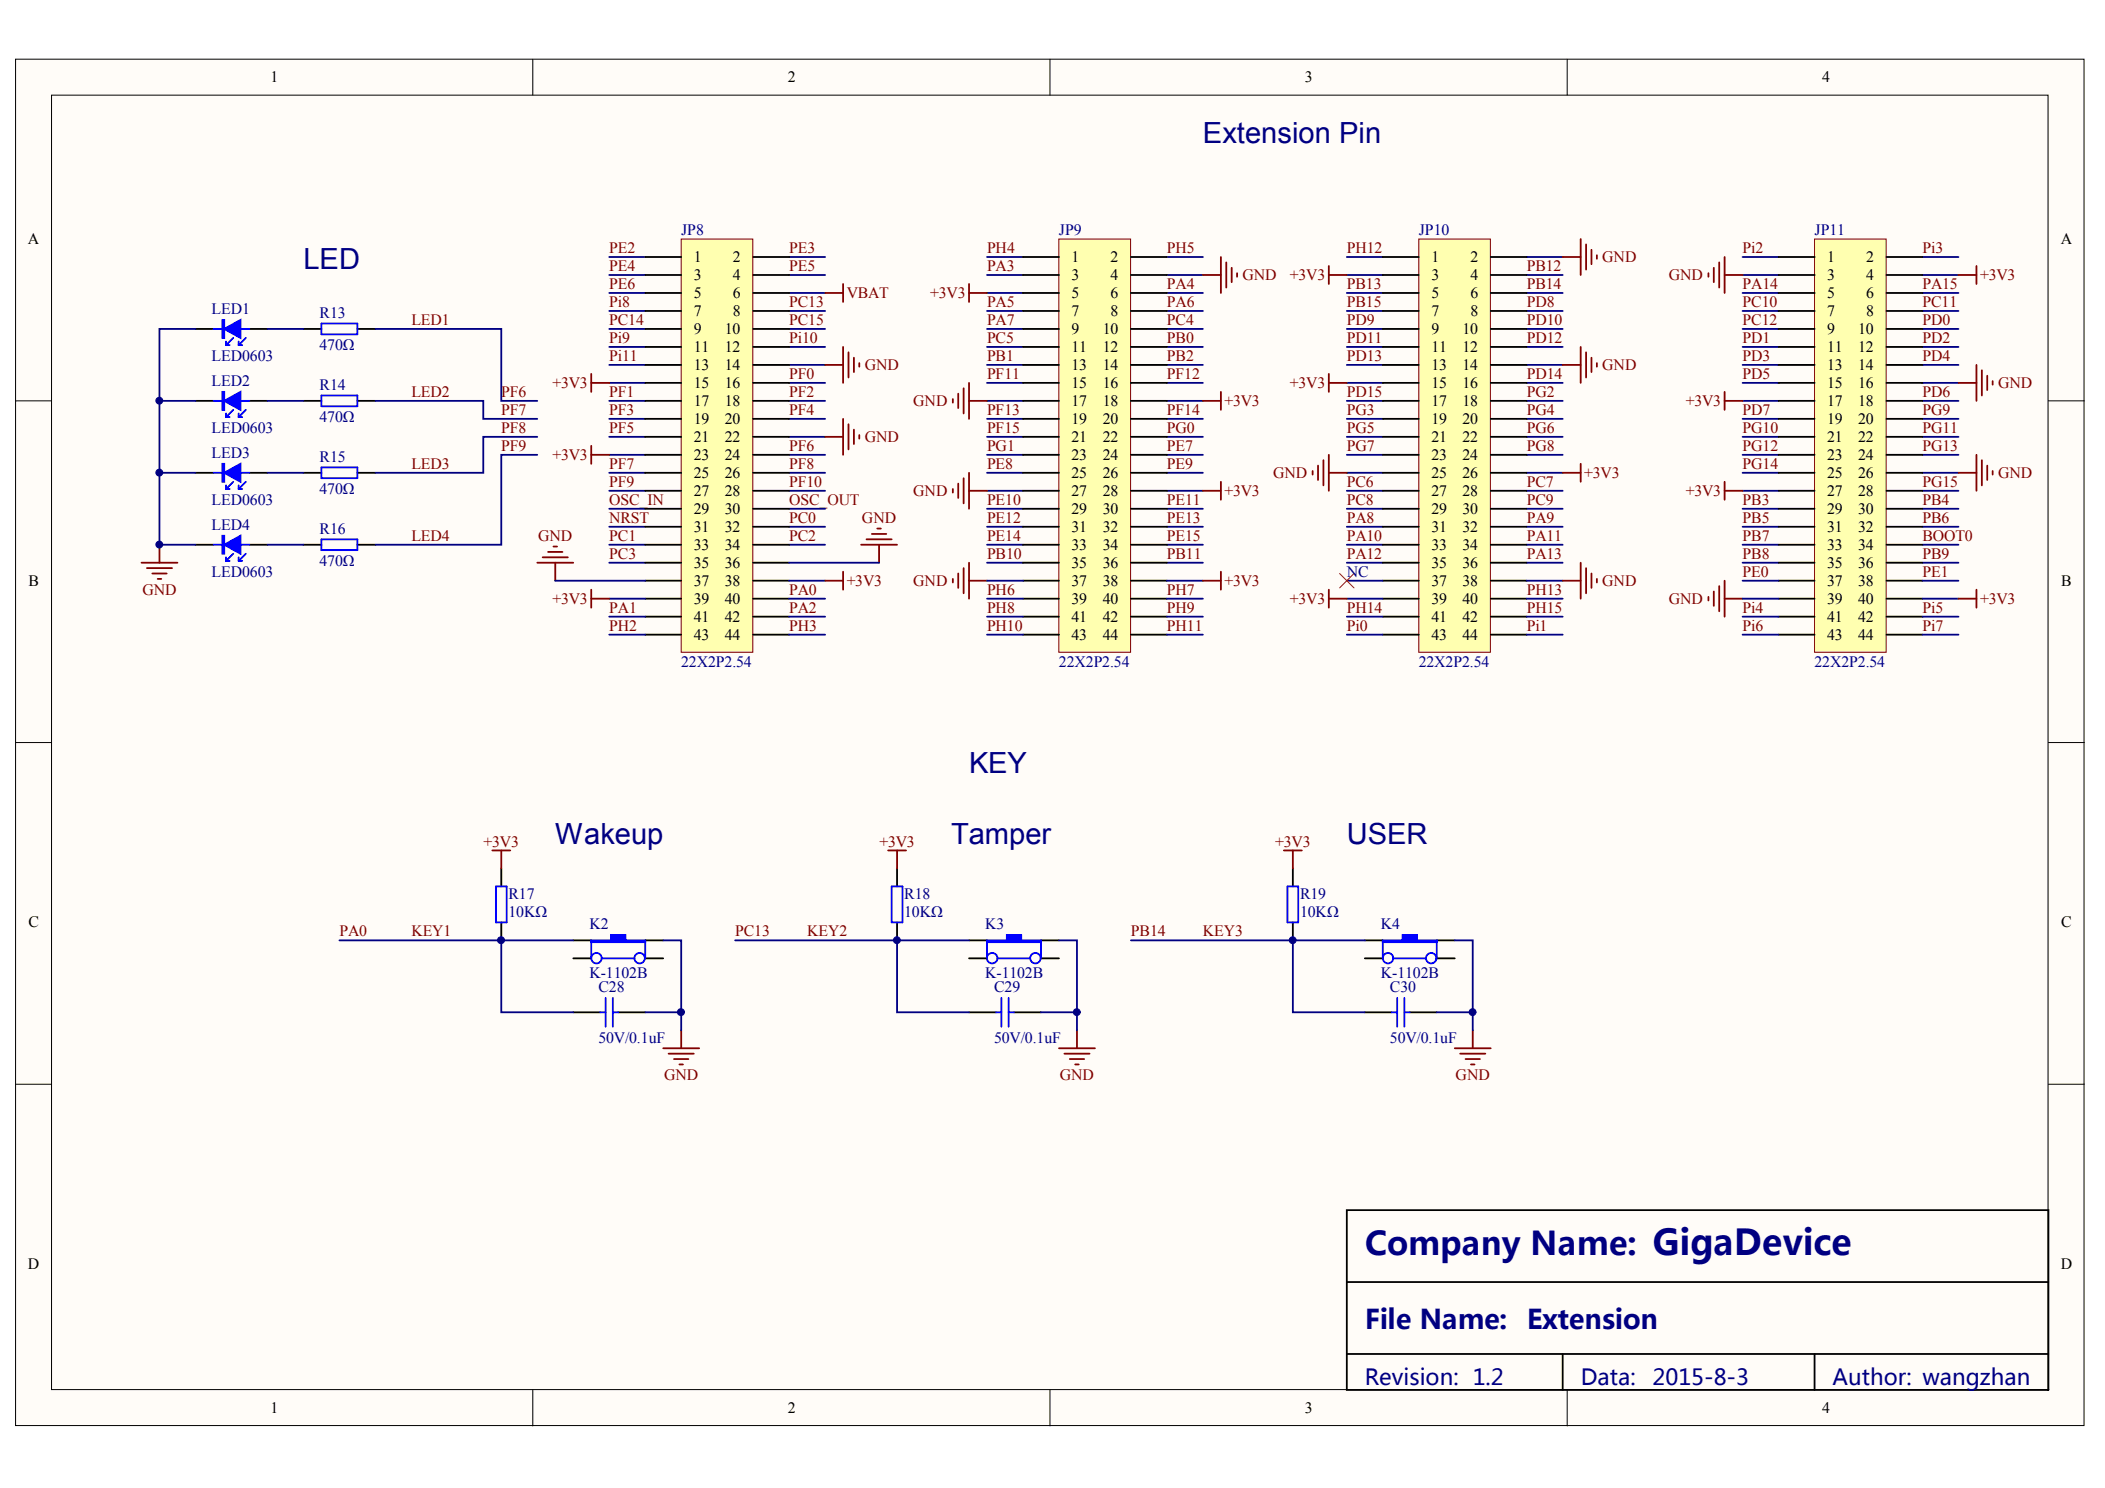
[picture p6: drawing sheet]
<svg xmlns="http://www.w3.org/2000/svg" width="297mm" height="210mm" viewBox="0 0 297 210" stroke-linecap="round" stroke-linejoin="round" font-family="sans-serif">
<defs><g id="words">
<text font-size="4.6" fill="#000080" x="192.6" y="177.1">Company Name: GigaDevice</text>
<g font-size="4.1" fill="#000080">
<text x="169.7" y="20.2">Extension Pin</text>
<text x="42.8" y="37.9">LED</text>
<text x="136.7" y="109">KEY</text>
<text x="78.4" y="119.1">Wakeup</text>
<text x="134.2" y="119.1">Tamper</text>
<text x="190.1" y="119.1">USER</text>
</g>
<g font-size="3.8" fill="#000080">
<text x="192.6" y="187.4">File Name:</text>
<text x="215.4" y="187.4">Extension</text>
</g>
<g font-size="3.1" fill="#000080">
<text x="192.6" y="195.4">Revision: 1.2</text>
<text x="223.1" y="195.4">Data:</text>
<text x="233.2" y="195.4">2015-8-3</text>
<text x="258.6" y="195.4">Author: wangzhan</text>
</g>
<g font-size="2.2">
<text x="38.2" y="11.6">1</text>
<text x="111.2" y="11.6">2</text>
<text x="184.1" y="11.6">3</text>
<text x="257.1" y="11.6">4</text>
<text x="3.9" y="34.4">A</text>
<text x="290.8" y="34.4">A</text>
<text x="97.9" y="37">1</text>
<text x="97.9" y="39.5">3</text>
<text x="103.4" y="37">2</text>
<text x="103.4" y="39.5">4</text>
<text x="151.2" y="37">1</text>
<text x="151.2" y="39.5">3</text>
<text x="156.7" y="37">2</text>
<text x="156.7" y="39.5">4</text>
<text x="202" y="37">1</text>
<text x="202" y="39.5">3</text>
<text x="207.5" y="37">2</text>
<text x="207.5" y="39.5">4</text>
<text x="257.8" y="37">1</text>
<text x="257.8" y="39.5">3</text>
<text x="263.3" y="37">2</text>
<text x="263.3" y="39.5">4</text>
<text x="97.9" y="42">5</text>
<text x="97.9" y="44.6">7</text>
<text x="97.9" y="47.1">9</text>
<text x="102.3" y="47.1">10</text>
<text x="103.4" y="42">6</text>
<text x="103.4" y="44.6">8</text>
<text x="151.2" y="42">5</text>
<text x="151.2" y="44.6">7</text>
<text x="151.2" y="47.1">9</text>
<text x="155.6" y="47.1">10</text>
<text x="156.7" y="42">6</text>
<text x="156.7" y="44.6">8</text>
<text x="202" y="42">5</text>
<text x="202" y="44.6">7</text>
<text x="202" y="47.1">9</text>
<text x="206.4" y="47.1">10</text>
<text x="207.5" y="42">6</text>
<text x="207.5" y="44.6">8</text>
<text x="257.8" y="42">5</text>
<text x="257.8" y="44.6">7</text>
<text x="257.8" y="47.1">9</text>
<text x="262.2" y="47.1">10</text>
<text x="263.3" y="42">6</text>
<text x="263.3" y="44.6">8</text>
<text x="97.9" y="49.7">11</text>
<text x="97.9" y="52.2">13</text>
<text x="102.3" y="49.7">12</text>
<text x="102.3" y="52.2">14</text>
<text x="151.2" y="49.7">11</text>
<text x="151.2" y="52.2">13</text>
<text x="155.6" y="49.7">12</text>
<text x="155.6" y="52.2">14</text>
<text x="202" y="49.7">11</text>
<text x="202" y="52.2">13</text>
<text x="206.4" y="49.7">12</text>
<text x="206.4" y="52.2">14</text>
<text x="257.8" y="49.7">11</text>
<text x="257.8" y="52.2">13</text>
<text x="262.2" y="49.7">12</text>
<text x="262.2" y="52.2">14</text>
<text x="97.9" y="54.7">15</text>
<text x="97.9" y="57.3">17</text>
<text x="97.9" y="59.8">19</text>
<text x="102.3" y="54.7">16</text>
<text x="102.3" y="57.3">18</text>
<text x="102.3" y="59.8">20</text>
<text x="151.2" y="54.7">15</text>
<text x="151.2" y="57.3">17</text>
<text x="151.2" y="59.8">19</text>
<text x="155.6" y="54.7">16</text>
<text x="155.6" y="57.3">18</text>
<text x="155.6" y="59.8">20</text>
<text x="202" y="54.7">15</text>
<text x="202" y="57.3">17</text>
<text x="202" y="59.8">19</text>
<text x="206.4" y="54.7">16</text>
<text x="206.4" y="57.3">18</text>
<text x="206.4" y="59.8">20</text>
<text x="257.8" y="54.7">15</text>
<text x="257.8" y="57.3">17</text>
<text x="257.8" y="59.8">19</text>
<text x="262.2" y="54.7">16</text>
<text x="262.2" y="57.3">18</text>
<text x="262.2" y="59.8">20</text>
<text x="97.9" y="62.3">21</text>
<text x="97.9" y="64.9">23</text>
<text x="102.3" y="62.3">22</text>
<text x="102.3" y="64.9">24</text>
<text x="151.2" y="62.3">21</text>
<text x="151.2" y="64.9">23</text>
<text x="155.6" y="62.3">22</text>
<text x="155.6" y="64.9">24</text>
<text x="202" y="62.3">21</text>
<text x="202" y="64.9">23</text>
<text x="206.4" y="62.3">22</text>
<text x="206.4" y="64.9">24</text>
<text x="257.8" y="62.3">21</text>
<text x="257.8" y="64.9">23</text>
<text x="262.2" y="62.3">22</text>
<text x="262.2" y="64.9">24</text>
<text x="97.9" y="67.4">25</text>
<text x="97.9" y="70">27</text>
<text x="102.3" y="67.4">26</text>
<text x="102.3" y="70">28</text>
<text x="151.2" y="67.4">25</text>
<text x="151.2" y="70">27</text>
<text x="155.6" y="67.4">26</text>
<text x="155.6" y="70">28</text>
<text x="202" y="67.4">25</text>
<text x="202" y="70">27</text>
<text x="206.4" y="67.4">26</text>
<text x="206.4" y="70">28</text>
<text x="257.8" y="67.4">25</text>
<text x="257.8" y="70">27</text>
<text x="262.2" y="67.4">26</text>
<text x="262.2" y="70">28</text>
<text x="97.9" y="72.5">29</text>
<text x="97.9" y="75">31</text>
<text x="97.9" y="77.6">33</text>
<text x="102.3" y="72.5">30</text>
<text x="102.3" y="75">32</text>
<text x="102.3" y="77.6">34</text>
<text x="151.2" y="72.5">29</text>
<text x="151.2" y="75">31</text>
<text x="151.2" y="77.6">33</text>
<text x="155.6" y="72.5">30</text>
<text x="155.6" y="75">32</text>
<text x="155.6" y="77.6">34</text>
<text x="202" y="72.5">29</text>
<text x="202" y="75">31</text>
<text x="202" y="77.6">33</text>
<text x="206.4" y="72.5">30</text>
<text x="206.4" y="75">32</text>
<text x="206.4" y="77.6">34</text>
<text x="257.8" y="72.5">29</text>
<text x="257.8" y="75">31</text>
<text x="257.8" y="77.6">33</text>
<text x="262.2" y="72.5">30</text>
<text x="262.2" y="75">32</text>
<text x="262.2" y="77.6">34</text>
<text x="4" y="82.6">B</text>
<text x="97.9" y="80.1">35</text>
<text x="97.9" y="82.6">37</text>
<text x="102.3" y="80.1">36</text>
<text x="102.3" y="82.6">38</text>
<text x="151.2" y="80.1">35</text>
<text x="151.2" y="82.6">37</text>
<text x="155.6" y="80.1">36</text>
<text x="155.6" y="82.6">38</text>
<text x="202" y="80.1">35</text>
<text x="202" y="82.6">37</text>
<text x="206.4" y="80.1">36</text>
<text x="206.4" y="82.6">38</text>
<text x="257.8" y="80.1">35</text>
<text x="257.8" y="82.6">37</text>
<text x="262.2" y="80.1">36</text>
<text x="262.2" y="82.6">38</text>
<text x="290.9" y="82.6">B</text>
<text x="97.9" y="85.2">39</text>
<text x="97.9" y="87.7">41</text>
<text x="102.3" y="85.2">40</text>
<text x="102.3" y="87.7">42</text>
<text x="151.2" y="85.2">39</text>
<text x="151.2" y="87.7">41</text>
<text x="155.6" y="85.2">40</text>
<text x="155.6" y="87.7">42</text>
<text x="202" y="85.2">39</text>
<text x="202" y="87.7">41</text>
<text x="206.4" y="85.2">40</text>
<text x="206.4" y="87.7">42</text>
<text x="257.8" y="85.2">39</text>
<text x="257.8" y="87.7">41</text>
<text x="262.2" y="85.2">40</text>
<text x="262.2" y="87.7">42</text>
<text x="97.9" y="90.2">43</text>
<text x="102.3" y="90.2">44</text>
<text x="151.2" y="90.2">43</text>
<text x="155.6" y="90.2">44</text>
<text x="202" y="90.2">43</text>
<text x="206.4" y="90.2">44</text>
<text x="257.8" y="90.2">43</text>
<text x="262.2" y="90.2">44</text>
<text x="4" y="130.8">C</text>
<text x="290.9" y="130.8">C</text>
<text x="3.9" y="179">D</text>
<text x="290.8" y="179">D</text>
<text x="38.2" y="199.3">1</text>
<text x="111.2" y="199.3">2</text>
<text x="184.1" y="199.3">3</text>
<text x="257.1" y="199.3">4</text>
</g>
<g font-size="2.2" fill="#800000">
<text x="86" y="35.7">PE2</text>
<text x="111.4" y="35.7">PE3</text>
<text x="139.3" y="35.7">PH4</text>
<text x="164.7" y="35.7">PH5</text>
<text x="190.1" y="35.7">PH12</text>
<text x="245.9" y="35.7">Pi2</text>
<text x="271.3" y="35.7">Pi3</text>
<text x="86" y="38.2">PE4</text>
<text x="86" y="40.8">PE6</text>
<text x="111.4" y="38.2">PE5</text>
<text x="139.3" y="38.2">PA3</text>
<text x="164.7" y="40.8">PA4</text>
<text x="175.3" y="39.5">GND</text>
<text x="182" y="39.5">+3V3</text>
<text x="190.1" y="40.8">PB13</text>
<text x="215.4" y="38.2">PB12</text>
<text x="215.4" y="40.8">PB14</text>
<text x="226.1" y="37">GND</text>
<text x="235.5" y="39.5">GND</text>
<text x="245.9" y="40.8">PA14</text>
<text x="271.3" y="40.8">PA15</text>
<text x="279.4" y="39.5">+3V3</text>
<text x="58" y="45.9">LED1</text>
<text x="86" y="45.9">PC14</text>
<text x="86" y="43.3">Pi8</text>
<text x="111.4" y="43.3">PC13</text>
<text x="111.4" y="45.9">PC15</text>
<text x="119.5" y="42">VBAT</text>
<text x="131.3" y="42">+3V3</text>
<text x="139.3" y="43.3">PA5</text>
<text x="139.3" y="45.9">PA7</text>
<text x="164.7" y="43.3">PA6</text>
<text x="164.7" y="45.9">PC4</text>
<text x="190.1" y="43.3">PB15</text>
<text x="190.1" y="45.9">PD9</text>
<text x="215.4" y="43.3">PD8</text>
<text x="215.4" y="45.9">PD10</text>
<text x="245.9" y="43.3">PC10</text>
<text x="245.9" y="45.9">PC12</text>
<text x="271.3" y="43.3">PC11</text>
<text x="271.3" y="45.9">PD0</text>
<text x="86" y="48.4">Pi9</text>
<text x="86" y="50.9">Pi11</text>
<text x="111.4" y="48.4">Pi10</text>
<text x="111.4" y="53.5">PF0</text>
<text x="122" y="52.2">GND</text>
<text x="139.3" y="48.4">PC5</text>
<text x="139.3" y="50.9">PB1</text>
<text x="139.3" y="53.5">PF11</text>
<text x="164.7" y="48.4">PB0</text>
<text x="164.7" y="50.9">PB2</text>
<text x="164.7" y="53.5">PF12</text>
<text x="190.1" y="48.4">PD11</text>
<text x="190.1" y="50.9">PD13</text>
<text x="215.4" y="48.4">PD12</text>
<text x="215.4" y="53.5">PD14</text>
<text x="226.1" y="52.2">GND</text>
<text x="245.9" y="48.4">PD1</text>
<text x="245.9" y="50.9">PD3</text>
<text x="245.9" y="53.5">PD5</text>
<text x="271.3" y="48.4">PD2</text>
<text x="271.3" y="50.9">PD4</text>
<text x="58" y="56">LED2</text>
<text x="70.7" y="56">PF6</text>
<text x="70.7" y="58.5">PF7</text>
<text x="77.9" y="54.7">+3V3</text>
<text x="86" y="56">PF1</text>
<text x="86" y="58.5">PF3</text>
<text x="111.4" y="56">PF2</text>
<text x="111.4" y="58.5">PF4</text>
<text x="128.9" y="57.3">GND</text>
<text x="139.3" y="58.5">PF13</text>
<text x="164.7" y="58.5">PF14</text>
<text x="172.8" y="57.3">+3V3</text>
<text x="182" y="54.7">+3V3</text>
<text x="190.1" y="56">PD15</text>
<text x="190.1" y="58.5">PG3</text>
<text x="215.4" y="56">PG2</text>
<text x="215.4" y="58.5">PG4</text>
<text x="237.9" y="57.3">+3V3</text>
<text x="245.9" y="58.5">PD7</text>
<text x="271.3" y="56">PD6</text>
<text x="271.3" y="58.5">PG9</text>
<text x="281.9" y="54.7">GND</text>
<text x="70.7" y="61.1">PF8</text>
<text x="70.7" y="63.6">PF9</text>
<text x="77.9" y="64.9">+3V3</text>
<text x="86" y="61.1">PF5</text>
<text x="111.4" y="63.6">PF6</text>
<text x="122" y="62.3">GND</text>
<text x="139.3" y="61.1">PF15</text>
<text x="139.3" y="63.6">PG1</text>
<text x="164.7" y="61.1">PG0</text>
<text x="164.7" y="63.6">PE7</text>
<text x="190.1" y="61.1">PG5</text>
<text x="190.1" y="63.6">PG7</text>
<text x="215.4" y="61.1">PG6</text>
<text x="215.4" y="63.6">PG8</text>
<text x="245.9" y="61.1">PG10</text>
<text x="245.9" y="63.6">PG12</text>
<text x="271.3" y="61.1">PG11</text>
<text x="271.3" y="63.6">PG13</text>
<text x="58" y="66.1">LED3</text>
<text x="86" y="71.2">OSC_IN</text>
<text x="86" y="66.1">PF7</text>
<text x="86" y="68.7">PF9</text>
<text x="111.4" y="71.2">OSC_OUT</text>
<text x="111.4" y="66.1">PF8</text>
<text x="111.4" y="68.7">PF10</text>
<text x="128.9" y="70">GND</text>
<text x="139.3" y="66.1">PE8</text>
<text x="139.3" y="71.2">PE10</text>
<text x="164.7" y="66.1">PE9</text>
<text x="164.7" y="71.2">PE11</text>
<text x="172.8" y="70">+3V3</text>
<text x="179.6" y="67.4">GND</text>
<text x="190.1" y="68.7">PC6</text>
<text x="190.1" y="71.2">PC8</text>
<text x="215.4" y="68.7">PC7</text>
<text x="215.4" y="71.2">PC9</text>
<text x="223.6" y="67.4">+3V3</text>
<text x="237.9" y="70">+3V3</text>
<text x="245.9" y="66.1">PG14</text>
<text x="245.9" y="71.2">PB3</text>
<text x="271.3" y="68.7">PG15</text>
<text x="271.3" y="71.2">PB4</text>
<text x="281.9" y="67.4">GND</text>
<text x="58" y="76.3">LED4</text>
<text x="75.9" y="76.3">GND</text>
<text x="86" y="73.8">NRST</text>
<text x="86" y="76.3">PC1</text>
<text x="111.4" y="73.8">PC0</text>
<text x="111.4" y="76.3">PC2</text>
<text x="121.6" y="73.8">GND</text>
<text x="139.3" y="73.8">PE12</text>
<text x="139.3" y="76.3">PE14</text>
<text x="164.7" y="73.8">PE13</text>
<text x="164.7" y="76.3">PE15</text>
<text x="190.1" y="73.8">PA8</text>
<text x="190.1" y="76.3">PA10</text>
<text x="215.4" y="73.8">PA9</text>
<text x="215.4" y="76.3">PA11</text>
<text x="245.9" y="73.8">PB5</text>
<text x="245.9" y="76.3">PB7</text>
<text x="271.3" y="76.3">BOOT0</text>
<text x="271.3" y="73.8">PB6</text>
<text x="20.1" y="83.9">GND</text>
<text x="86" y="78.8">PC3</text>
<text x="111.4" y="83.9">PA0</text>
<text x="119.5" y="82.6">+3V3</text>
<text x="128.9" y="82.6">GND</text>
<text x="139.3" y="78.8">PB10</text>
<text x="139.3" y="83.9">PH6</text>
<text x="164.7" y="78.8">PB11</text>
<text x="164.7" y="83.9">PH7</text>
<text x="172.8" y="82.6">+3V3</text>
<text x="190.1" y="78.8">PA12</text>
<text x="215.4" y="78.8">PA13</text>
<text x="215.4" y="83.9">PH13</text>
<text x="226.1" y="82.6">GND</text>
<text x="245.9" y="78.8">PB8</text>
<text x="245.9" y="81.4">PE0</text>
<text x="271.3" y="78.8">PB9</text>
<text x="271.3" y="81.4">PE1</text>
<text x="77.9" y="85.2">+3V3</text>
<text x="86" y="86.4">PA1</text>
<text x="86" y="89">PH2</text>
<text x="111.4" y="86.4">PA2</text>
<text x="111.4" y="89">PH3</text>
<text x="139.3" y="86.4">PH8</text>
<text x="139.3" y="89">PH10</text>
<text x="164.7" y="86.4">PH9</text>
<text x="164.7" y="89">PH11</text>
<text x="182" y="85.2">+3V3</text>
<text x="190.1" y="86.4">PH14</text>
<text x="190.1" y="89">Pi0</text>
<text x="215.4" y="86.4">PH15</text>
<text x="215.4" y="89">Pi1</text>
<text x="235.5" y="85.2">GND</text>
<text x="245.9" y="86.4">Pi4</text>
<text x="245.9" y="89">Pi6</text>
<text x="271.3" y="86.4">Pi5</text>
<text x="271.3" y="89">Pi7</text>
<text x="279.4" y="85.2">+3V3</text>
<text x="68.3" y="119.4">+3V3</text>
<text x="124.1" y="119.4">+3V3</text>
<text x="179.9" y="119.4">+3V3</text>
<text x="47.9" y="132.1">PA0</text>
<text x="58" y="132.1">KEY1</text>
<text x="103.7" y="132.1">PC13</text>
<text x="113.9" y="132.1">KEY2</text>
<text x="159.6" y="132.1">PB14</text>
<text x="169.7" y="132.1">KEY3</text>
<text x="93.7" y="152.4">GND</text>
<text x="149.6" y="152.4">GND</text>
<text x="205.4" y="152.4">GND</text>
</g>
<g font-size="2.2" fill="#000080">
<text x="96.1" y="33.2">JP8</text>
<text x="149.4" y="33.2">JP9</text>
<text x="200.2" y="33.2">JP10</text>
<text x="256.1" y="33.2">JP11</text>
<text x="29.9" y="44.3">LED1</text>
<text x="45.1" y="44.8">R13</text>
<text x="29.9" y="50.9">LED0603</text>
<text x="45.1" y="49.4">470Ω</text>
<text x="29.9" y="54.5">LED2</text>
<text x="45.1" y="55">R14</text>
<text x="45.1" y="59.6">470Ω</text>
<text x="29.9" y="61.1">LED0603</text>
<text x="29.9" y="64.6">LED3</text>
<text x="45.1" y="65.1">R15</text>
<text x="29.9" y="71.2">LED0603</text>
<text x="45.1" y="69.7">470Ω</text>
<text x="29.9" y="74.8">LED4</text>
<text x="45.1" y="75.3">R16</text>
<text x="29.9" y="81.4">LED0603</text>
<text x="45.1" y="79.8">470Ω</text>
<text x="190.1" y="81.4">NC</text>
<text x="96.1" y="94.1">22X2P2.54</text>
<text x="149.4" y="94.1">22X2P2.54</text>
<text x="200.2" y="94.1">22X2P2.54</text>
<text x="256.1" y="94.1">22X2P2.54</text>
<text x="71.8" y="126.8">R17</text>
<text x="71.8" y="129.3">10KΩ</text>
<text x="83.2" y="131.1">K2</text>
<text x="127.6" y="126.8">R18</text>
<text x="127.6" y="129.3">10KΩ</text>
<text x="139" y="131.1">K3</text>
<text x="183.5" y="126.8">R19</text>
<text x="183.5" y="129.3">10KΩ</text>
<text x="194.9" y="131.1">K4</text>
<text x="83.2" y="137.9">K-1102B</text>
<text x="139" y="137.9">K-1102B</text>
<text x="194.9" y="137.9">K-1102B</text>
<text x="84.4" y="140">C28</text>
<text x="140.3" y="140">C29</text>
<text x="196.1" y="140">C30</text>
<text x="84.4" y="147.1">50V/0.1uF</text>
<text x="140.3" y="147.1">50V/0.1uF</text>
<text x="196.1" y="147.1">50V/0.1uF</text>
</g>
</g></defs>
<g fill="#fffcf8" stroke="#000" stroke-width=".14">
<path d="M2.2 8.3h291.9v192.8h-291.9z"/>
<path d="M7.3 13.4h281.7v182.6h-281.7z"/>
</g>
<path d="M75.2 8.3v5.1M148.2 8.3v5.1M221.1 8.3v5.1M2.2 56.5h5.1M289.1 56.5h5M2.2 104.7h5.1M289.1 104.7h5M2.2 152.9h5.1M289.1 152.9h5M75.2 196.1v5M148.2 196.1v5M221.1 196.1v5" fill="none" stroke="#000" stroke-width=".14"/>
<g fill="none" stroke="#000" stroke-width=".25">
<path d="M27.6 46.4h2.5M27.6 56.5h2.5M35.2 46.4h2.5M35.2 56.5h2.5M42.8 46.4h2.6M42.8 56.5h2.6M50.4 46.4h2.6M50.4 56.5h2.6M27.6 66.7h2.5M27.6 76.8h2.5M35.2 66.7h2.5M35.2 76.8h2.5"/>
<path d="M42.8 66.7h2.6M42.8 76.8h2.6M50.4 66.7h2.6M50.4 76.8h2.6M70.7 122.5v2.5M70.7 130.1v2.6M80.9 132.7h2.5M80.9 135.2h2.5M91 132.7h2.6M91 135.2h2.6M126.6 122.5v2.5M126.6 130.1v2.6"/>
<path d="M136.7 132.7h2.6M136.7 135.2h2.6M146.9 132.7h2.5M146.9 135.2h2.5M182.4 122.5v2.5M182.4 130.1v2.6M192.6 132.7h2.5M192.6 135.2h2.5M202.7 132.7h2.6M202.7 135.2h2.6M80.9 142.8h3.8M87.2 142.8h3.8"/>
<path d="M136.7 142.8h3.8M143.1 142.8h3.8M192.6 142.8h3.8M198.9 142.8h3.8M190.1 170.7h99v25.4h-99zM190.1 180.9h99M190.1 191h99M220.5 191v5.1M256.1 191v5.1"/>
</g>
<g fill="#00f" stroke="#00f" stroke-width=".25">
<path d="M31.6 46.4l2.3-1.3v2.6z"/>
<path d="M31.6 56.5l2.3-1.2v2.5z"/>
<path d="M31.6 66.7l2.3-1.3v2.6z"/>
<path d="M31.6 76.8l2.3-1.2v2.5z"/>
<path d="M31.4 45.1h.2v2.6h-.2z" fill-rule="evenodd"/>
<path d="M31.4 55.3h.2v2.5h-.2z" fill-rule="evenodd"/>
<path d="M31.4 65.4h.2v2.6h-.2z" fill-rule="evenodd"/>
<path d="M31.4 75.6h.2v2.5h-.2z" fill-rule="evenodd"/>
<path d="M83.4 132.7h2.8v-.8h2.1v.8h2.7v.2h-7.6z" fill-rule="evenodd"/>
<path d="M139.3 132.7h2.8v-.8h2v.8h2.8v.2h-7.6z" fill-rule="evenodd"/>
<path d="M195.1 132.7h2.8v-.8h2.1v.8h2.7v.2h-7.6z" fill-rule="evenodd"/>
</g>
<g fill="none" stroke="#00f" stroke-width=".25">
<path d="M30.1 46.4h1.3M30.1 56.5h1.3M31.9 48.7h.5M31.9 48.2v.5M31.9 58.3v.5M31.9 58.8h.5M32.9 47.7l-1 1M32.9 57.8l-1 1M33.7 48.7h.5M33.7 48.2v.5M33.7 58.3v.5M33.7 58.8h.5"/>
<path d="M33.9 46.4h1.3M33.9 56.5h1.3M34.7 47.7l-1 1M34.7 57.8l-1 1M45.4 45.6h5v1.6h-5zM45.4 55.8h5v1.5h-5zM30.1 66.7h1.3M30.1 76.8h1.3M31.9 68.5v.5M31.9 78.6v.5M31.9 69h.5M31.9 79.1h.5"/>
<path d="M32.9 68l-1 1M32.9 78.1l-1 1M33.7 68.5v.5M33.7 78.6v.5M33.7 69h.5M33.7 79.1h.5M33.9 66.7h1.3M33.9 76.8h1.3M34.7 68l-1 1M34.7 78.1l-1 1M45.4 65.9h5v1.6h-5zM45.4 76.1h5v1.5h-5z"/>
<path d="M70 125h1.5v5.1h-1.5zM83.4 132.7v2.5M85 135.2h4.5M91 132.7v2.5M125.8 125h1.5v5.1h-1.5zM139.3 132.7v2.5M140.8 135.2h4.6M146.9 132.7v2.5M181.7 125h1.5v5.1h-1.5zM195.1 132.7v2.5M196.7 135.2h4.5M202.7 132.7v2.5"/>
<path d="M84.7 142.8h.8M85.5 140.8v4M86.5 142.8h.7M86.5 140.8v4M140.5 142.8h.8M141.3 140.8v4M142.3 142.8h.8M142.3 140.8v4M196.4 142.8h.8M197.2 140.8v4M198.2 142.8h.7M198.2 140.8v4"/>
<circle cx="84.2" cy="135.2" r=".74"/>
<circle cx="90.3" cy="135.2" r=".74"/>
<circle cx="140" cy="135.2" r=".74"/>
<circle cx="146.1" cy="135.2" r=".74"/>
<circle cx="195.9" cy="135.2" r=".74"/>
<circle cx="202" cy="135.2" r=".74"/>
</g>
<g fill="none" stroke="#000080" stroke-width=".25">
<path d="M86 36.3h5M86 38.8h5M111.4 36.3h5M111.4 38.8h5M139.3 36.3h5.1M139.3 38.8h5.1M164.7 36.3h5M164.7 38.8h5M190.1 36.3h5M190.1 38.8h5M215.4 36.3h5.1M215.4 38.8h5.1"/>
<path d="M22.5 56.5h5.1M27.6 46.4h-5.1v30.4h5.1M37.7 46.4h5.1M37.7 56.5h5.1M53 46.4h17.7v10.1h5.1M53 56.5h15.2v2.6h7.6M86 46.4h5M86 56.5h5M86 41.3h5M86 43.9h5M86 48.9h5M86 51.5h5"/>
<path d="M86 54h5M86 59.1h5M111.4 46.4h5M111.4 56.5h5M111.4 41.3h5M111.4 43.9h5M111.4 48.9h5M111.4 51.5h5M111.4 54h5M111.4 59.1h5M139.3 46.4h5.1M139.3 56.5h5.1"/>
<path d="M139.3 41.3h5.1M139.3 43.9h5.1M139.3 48.9h5.1M139.3 51.5h5.1M139.3 54h5.1M139.3 59.1h5.1M164.7 46.4h5M164.7 56.5h5M164.7 41.3h5M164.7 43.9h5M164.7 48.9h5M164.7 51.5h5"/>
<path d="M164.7 54h5M164.7 59.1h5M190.1 46.4h5M190.1 56.5h5M190.1 41.3h5M190.1 43.9h5M190.1 48.9h5M190.1 51.5h5M190.1 54h5M190.1 59.1h5M215.4 46.4h5.1M215.4 56.5h5.1"/>
<path d="M215.4 41.3h5.1M215.4 43.9h5.1M215.4 48.9h5.1M215.4 51.5h5.1M215.4 54h5.1M215.4 59.1h5.1M22.5 66.7h5.1M37.7 66.7h5.1M37.7 76.8h5.1M75.8 61.6h-7.6v5.1h-15.2M75.8 64.2h-5.1v12.6h-17.7M86 66.7h5"/>
<path d="M86 76.8h5M86 61.6h5M86 64.2h5M86 69.2h5M86 71.8h5M86 74.3h5M86 79.4h5M111.4 66.7h5M111.4 76.8h5M111.4 61.6h5M111.4 64.2h5M111.4 69.2h5"/>
<path d="M111.4 71.8h5M111.4 74.3h5M139.3 66.7h5.1M139.3 76.8h5.1M139.3 61.6h5.1M139.3 64.2h5.1M139.3 69.2h5.1M139.3 71.8h5.1M139.3 74.3h5.1M139.3 79.4h5.1M164.7 66.7h5M164.7 76.8h5"/>
<path d="M164.7 61.6h5M164.7 64.2h5M164.7 69.2h5M164.7 71.8h5M164.7 74.3h5M164.7 79.4h5M190.1 66.7h5M190.1 76.8h5M190.1 61.6h5M190.1 64.2h5M190.1 69.2h5M190.1 71.8h5"/>
<path d="M190.1 74.3h5M190.1 79.4h5M215.4 66.7h5.1M215.4 76.8h5.1M215.4 61.6h5.1M215.4 64.2h5.1M215.4 69.2h5.1M215.4 71.8h5.1M215.4 74.3h5.1M215.4 79.4h5.1M70.7 132.7v10.1h10.2M93.6 132.7h2.5v12.6"/>
<path d="M126.6 132.7v10.1h10.1M149.4 132.7h2.6v12.6M182.4 132.7v10.1h10.2M205.3 132.7h2.5v12.6M91 142.8h5.1M146.9 142.8h5.1M202.7 142.8h5.1"/>
</g>
<g fill="none" stroke="#800000" stroke-width=".25">
<path d="M169.7 38.8h2.6M172.3 36.3v5M173 37v3.6M173.8 37.8v2M174.6 38.5v.5M220.5 36.3h2.6M223.1 33.7v5.1M223.8 34.5v3.5M224.6 35.2v2.1M225.3 36v.5M116.4 51.5h2.6M119 48.9v5.1"/>
<path d="M119.7 49.7v3.6M120.5 50.5v2M121.3 51.2v.5M134.5 56.3v.5M135.2 55.5v2.1M136 54.8v3.5M136.7 54v5.1M136.7 56.5h2.6M220.5 51.5h2.6M223.1 48.9v5.1M223.8 49.7v3.6M224.6 50.5v2"/>
<path d="M225.3 51.2v.5M20 79.4h5M22.5 76.8v2.6M134.5 69v.5M135.2 68.2v2M136 67.5v3.5M136.7 66.7v5.1M136.7 79.4v5.1M136.7 69.2h2.6M185.2 66.4v.5M186 65.7v2M186.8 64.9v3.6"/>
<path d="M187.5 64.2v5M187.5 66.7h2.6M20.7 80.1h3.6M21.5 80.9h2M22.3 81.7h.5M134.5 81.7v.5M135.2 80.9v2M136 80.1v3.6M136.7 81.9h2.6M69.5 120h2.5M70.7 120v2.5M125.3 120h2.6"/>
<path d="M126.6 120v2.5M181.2 120h2.5M182.4 120v2.5M93.6 147.9h5.1M94.3 148.6h3.6M95.1 149.4h2M95.9 150.2h.5M96.1 145.3v2.6M149.4 147.9h5.1M150.2 148.6h3.5M151 149.4h2M151.7 150.2h.5"/>
<path d="M152 145.3v2.6M205.3 147.9h5.1M206 148.6h3.6M206.8 149.4h2M207.6 150.2h.5M207.8 145.3v2.6"/>
</g>
<path d="M96.1 33.7h10.1v58.3h-10.1z" fill="#ffffb0" stroke="#800000" stroke-width=".14"/>
<g fill="none" stroke="#000" stroke-width=".25">
<path d="M91 36.3h5.1M91 38.8h5.1M106.3 36.3h5.1M106.3 38.8h5.1M91 41.3h5.1M91 43.9h5.1M91 46.4h5.1M91 48.9h5.1M91 51.5h5.1M91 54h5.1M91 56.5h5.1M91 59.1h5.1"/>
<path d="M106.3 41.3h5.1M106.3 43.9h5.1M106.3 46.4h5.1M106.3 48.9h5.1M106.3 51.5h5.1M106.3 54h5.1M106.3 56.5h5.1M106.3 59.1h5.1M91 61.6h5.1M91 64.2h5.1M91 66.7h5.1M91 69.2h5.1"/>
<path d="M91 71.8h5.1M91 74.3h5.1M91 76.8h5.1M91 79.4h5.1M106.3 61.6h5.1M106.3 64.2h5.1M106.3 66.7h5.1M106.3 69.2h5.1M106.3 71.8h5.1M106.3 74.3h5.1M106.3 76.8h5.1M106.3 79.4h5.1"/>
<path d="M91 81.9h5.1M91 84.5h5.1M91 87h5.1M91 89.5h5.1M106.3 81.9h5.1M106.3 84.5h5.1M106.3 87h5.1M106.3 89.5h5.1"/>
</g>
<path d="M149.4 33.7h10.1v58.3h-10.1z" fill="#ffffb0" stroke="#800000" stroke-width=".14"/>
<g fill="none" stroke="#000" stroke-width=".25">
<path d="M144.4 36.3h5M144.4 38.8h5M159.6 36.3h5.1M159.6 38.8h5.1M144.4 41.3h5M144.4 43.9h5M144.4 46.4h5M144.4 48.9h5M144.4 51.5h5M144.4 54h5M144.4 56.5h5M144.4 59.1h5"/>
<path d="M159.6 41.3h5.1M159.6 43.9h5.1M159.6 46.4h5.1M159.6 48.9h5.1M159.6 51.5h5.1M159.6 54h5.1M159.6 56.5h5.1M159.6 59.1h5.1M144.4 61.6h5M144.4 64.2h5M144.4 66.7h5M144.4 69.2h5"/>
<path d="M144.4 71.8h5M144.4 74.3h5M144.4 76.8h5M144.4 79.4h5M159.6 61.6h5.1M159.6 64.2h5.1M159.6 66.7h5.1M159.6 69.2h5.1M159.6 71.8h5.1M159.6 74.3h5.1M159.6 76.8h5.1M159.6 79.4h5.1"/>
<path d="M144.4 81.9h5M144.4 84.5h5M144.4 87h5M144.4 89.5h5M159.6 81.9h5.1M159.6 84.5h5.1M159.6 87h5.1M159.6 89.5h5.1"/>
</g>
<path d="M200.2 33.7h10.1v58.3h-10.1z" fill="#ffffb0" stroke="#800000" stroke-width=".14"/>
<g fill="none" stroke="#000" stroke-width=".25">
<path d="M195.1 36.3h5.1M195.1 38.8h5.1M210.4 36.3h5M210.4 38.8h5M195.1 41.3h5.1M195.1 43.9h5.1M195.1 46.4h5.1M195.1 48.9h5.1M195.1 51.5h5.1M195.1 54h5.1M195.1 56.5h5.1M195.1 59.1h5.1"/>
<path d="M210.4 41.3h5M210.4 43.9h5M210.4 46.4h5M210.4 48.9h5M210.4 51.5h5M210.4 54h5M210.4 56.5h5M210.4 59.1h5M195.1 61.6h5.1M195.1 64.2h5.1M195.1 66.7h5.1M195.1 69.2h5.1"/>
<path d="M195.1 71.8h5.1M195.1 74.3h5.1M195.1 76.8h5.1M195.1 79.4h5.1M210.4 61.6h5M210.4 64.2h5M210.4 66.7h5M210.4 69.2h5M210.4 71.8h5M210.4 74.3h5M210.4 76.8h5M210.4 79.4h5"/>
<path d="M195.1 81.9h5.1M195.1 84.5h5.1M195.1 87h5.1M195.1 89.5h5.1M210.4 81.9h5M210.4 84.5h5M210.4 87h5M210.4 89.5h5"/>
</g>
<g fill="none" stroke="#800000" stroke-width=".25">
<path d="M119 59.1v5.1M119.7 59.8v3.6M276.4 54h2.5M278.9 51.5v5M279.7 52.2v3.6M280.4 53v2M281.2 53.8v.5M116.4 61.6h2.6M120.5 60.6v2M121.3 61.4v.5M223.1 79.4v5.1M276.4 66.7h2.5"/>
<path d="M278.9 64.2v5M279.7 64.9v3.6M280.4 65.7v2M281.2 66.4v.5M220.5 81.9h2.6M223.8 80.1v3.6M224.6 80.9v2M225.3 81.7v.5M241.1 84.2v.5M241.8 83.4v2.1M242.6 82.7v3.5M243.4 81.9v5.1"/>
<path d="M243.4 84.5h2.5"/>
</g>
<g fill="none" stroke="#000080" stroke-width=".25">
<path d="M245.9 36.3h5.1M245.9 38.8h5.1M271.3 36.3h5.1M271.3 38.8h5.1M245.9 41.3h5.1M245.9 43.9h5.1M245.9 46.4h5.1M245.9 48.9h5.1M245.9 51.5h5.1M245.9 54h5.1M245.9 56.5h5.1M245.9 59.1h5.1"/>
<path d="M271.3 41.3h5.1M271.3 43.9h5.1M271.3 46.4h5.1M271.3 48.9h5.1M271.3 51.5h5.1M271.3 54h5.1M271.3 56.5h5.1M271.3 59.1h5.1M245.9 61.6h5.1M245.9 64.2h5.1M245.9 66.7h5.1M245.9 69.2h5.1"/>
<path d="M245.9 71.8h5.1M245.9 74.3h5.1M245.9 76.8h5.1M245.9 79.4h5.1M271.3 61.6h5.1M271.3 64.2h5.1M271.3 66.7h5.1M271.3 69.2h5.1M271.3 71.8h5.1M271.3 74.3h5.1M271.3 76.8h5.1M271.3 79.4h5.1"/>
<path d="M86 84.5h5M86 87h5M86 89.5h5M111.4 84.5h5M111.4 87h5M111.4 89.5h5M111.4 81.9h5M139.3 84.5h5.1M139.3 87h5.1M139.3 89.5h5.1M139.3 81.9h5.1M164.7 84.5h5"/>
<path d="M164.7 87h5M164.7 89.5h5M164.7 81.9h5M190.1 84.5h5M190.1 87h5M190.1 89.5h5M190.1 81.9h5M215.4 84.5h5.1M215.4 87h5.1M215.4 89.5h5.1M215.4 81.9h5.1"/>
</g>
<path d="M189 80.9l2.1 2M191.1 80.9l-2.1 2" fill="none" stroke="#f00" stroke-width=".14"/>
<path d="M256.1 33.7h10.1v58.3h-10.1z" fill="#ffffb0" stroke="#800000" stroke-width=".14"/>
<g fill="none" stroke="#000" stroke-width=".25">
<path d="M251 36.3h5.1M251 38.8h5.1M266.2 36.3h5.1M266.2 38.8h5.1M251 41.3h5.1M251 43.9h5.1M251 46.4h5.1M251 48.9h5.1M251 51.5h5.1M251 54h5.1M251 56.5h5.1M251 59.1h5.1"/>
<path d="M266.2 41.3h5.1M266.2 43.9h5.1M266.2 46.4h5.1M266.2 48.9h5.1M266.2 51.5h5.1M266.2 54h5.1M266.2 56.5h5.1M266.2 59.1h5.1M251 61.6h5.1M251 64.2h5.1M251 66.7h5.1M251 69.2h5.1"/>
<path d="M251 71.8h5.1M251 74.3h5.1M251 76.8h5.1M251 79.4h5.1M266.2 61.6h5.1M266.2 64.2h5.1M266.2 66.7h5.1M266.2 69.2h5.1M266.2 71.8h5.1M266.2 74.3h5.1M266.2 76.8h5.1M266.2 79.4h5.1"/>
<path d="M251 81.9h5.1M251 84.5h5.1M251 87h5.1M251 89.5h5.1M266.2 81.9h5.1M266.2 84.5h5.1M266.2 87h5.1M266.2 89.5h5.1"/>
</g>
<g fill="none" stroke="#000080" stroke-width=".25">
<path d="M111.4 79.4h12.6M78.4 81.9h12.6M245.9 81.9h5.1M245.9 84.5h5.1M245.9 87h5.1M245.9 89.5h5.1M271.3 81.9h5.1M271.3 84.5h5.1M271.3 87h5.1M271.3 89.5h5.1M47.9 132.7h33M103.7 132.7h33"/>
<path d="M159.6 132.7h33"/>
</g>
<g fill="none" stroke="#800000" stroke-width=".25">
<path d="M187.5 38.8h2.6M187.5 37.5v2.6M241.1 38.5v.5M241.8 37.8v2M242.6 37v3.6M243.4 36.3v5M243.4 38.8h2.5M276.4 38.8h2.5M278.9 37.5v2.6M83.4 52.7v2.6M83.4 54h2.6M116.4 41.3h2.6"/>
<path d="M119 40.1v2.5M136.7 41.3h2.6M136.7 40.1v2.5M169.7 56.5h2.6M172.3 55.3v2.5M187.5 54h2.6M187.5 52.7v2.6M243.4 55.3v2.5M243.4 56.5h2.5M75.8 79.4h5.1M76.6 78.6h3.5M77.3 77.9h2.1"/>
<path d="M78.1 77.1h.5M78.4 79.4v2.5M83.4 62.9v2.5M83.4 64.2h2.6M121.5 76.8h5.1M122.3 76.1h3.5M123 75.3h2.1M123.8 74.6h.5M124 76.8v2.6M169.7 69.2h2.6M172.3 68v2.5M220.5 66.7h2.6"/>
<path d="M223.1 65.4v2.6M243.4 68v2.5M243.4 69.2h2.5M83.4 83.2v2.5M83.4 84.5h2.6M116.4 81.9h2.6M119 80.6v2.6M169.7 81.9h2.6M172.3 80.6v2.6M187.5 83.2v2.5M187.5 84.5h2.6M276.4 84.5h2.5"/>
<path d="M278.9 83.2v2.5"/>
</g>
<g fill="#000080" stroke="#000080" stroke-width=".14">
<circle cx="22.5" cy="76.8" r=".48"/>
<circle cx="22.5" cy="66.7" r=".48"/>
<circle cx="22.5" cy="56.5" r=".48"/>
<circle cx="70.7" cy="132.6" r=".49"/>
<circle cx="96.1" cy="142.8" r=".49"/>
<circle cx="126.6" cy="132.6" r=".48"/>
<circle cx="151.9" cy="142.8" r=".48"/>
<circle cx="182.4" cy="132.6" r=".48"/>
<circle cx="207.8" cy="142.8" r=".48"/>
</g>
<use href="#words"/>
</svg>
